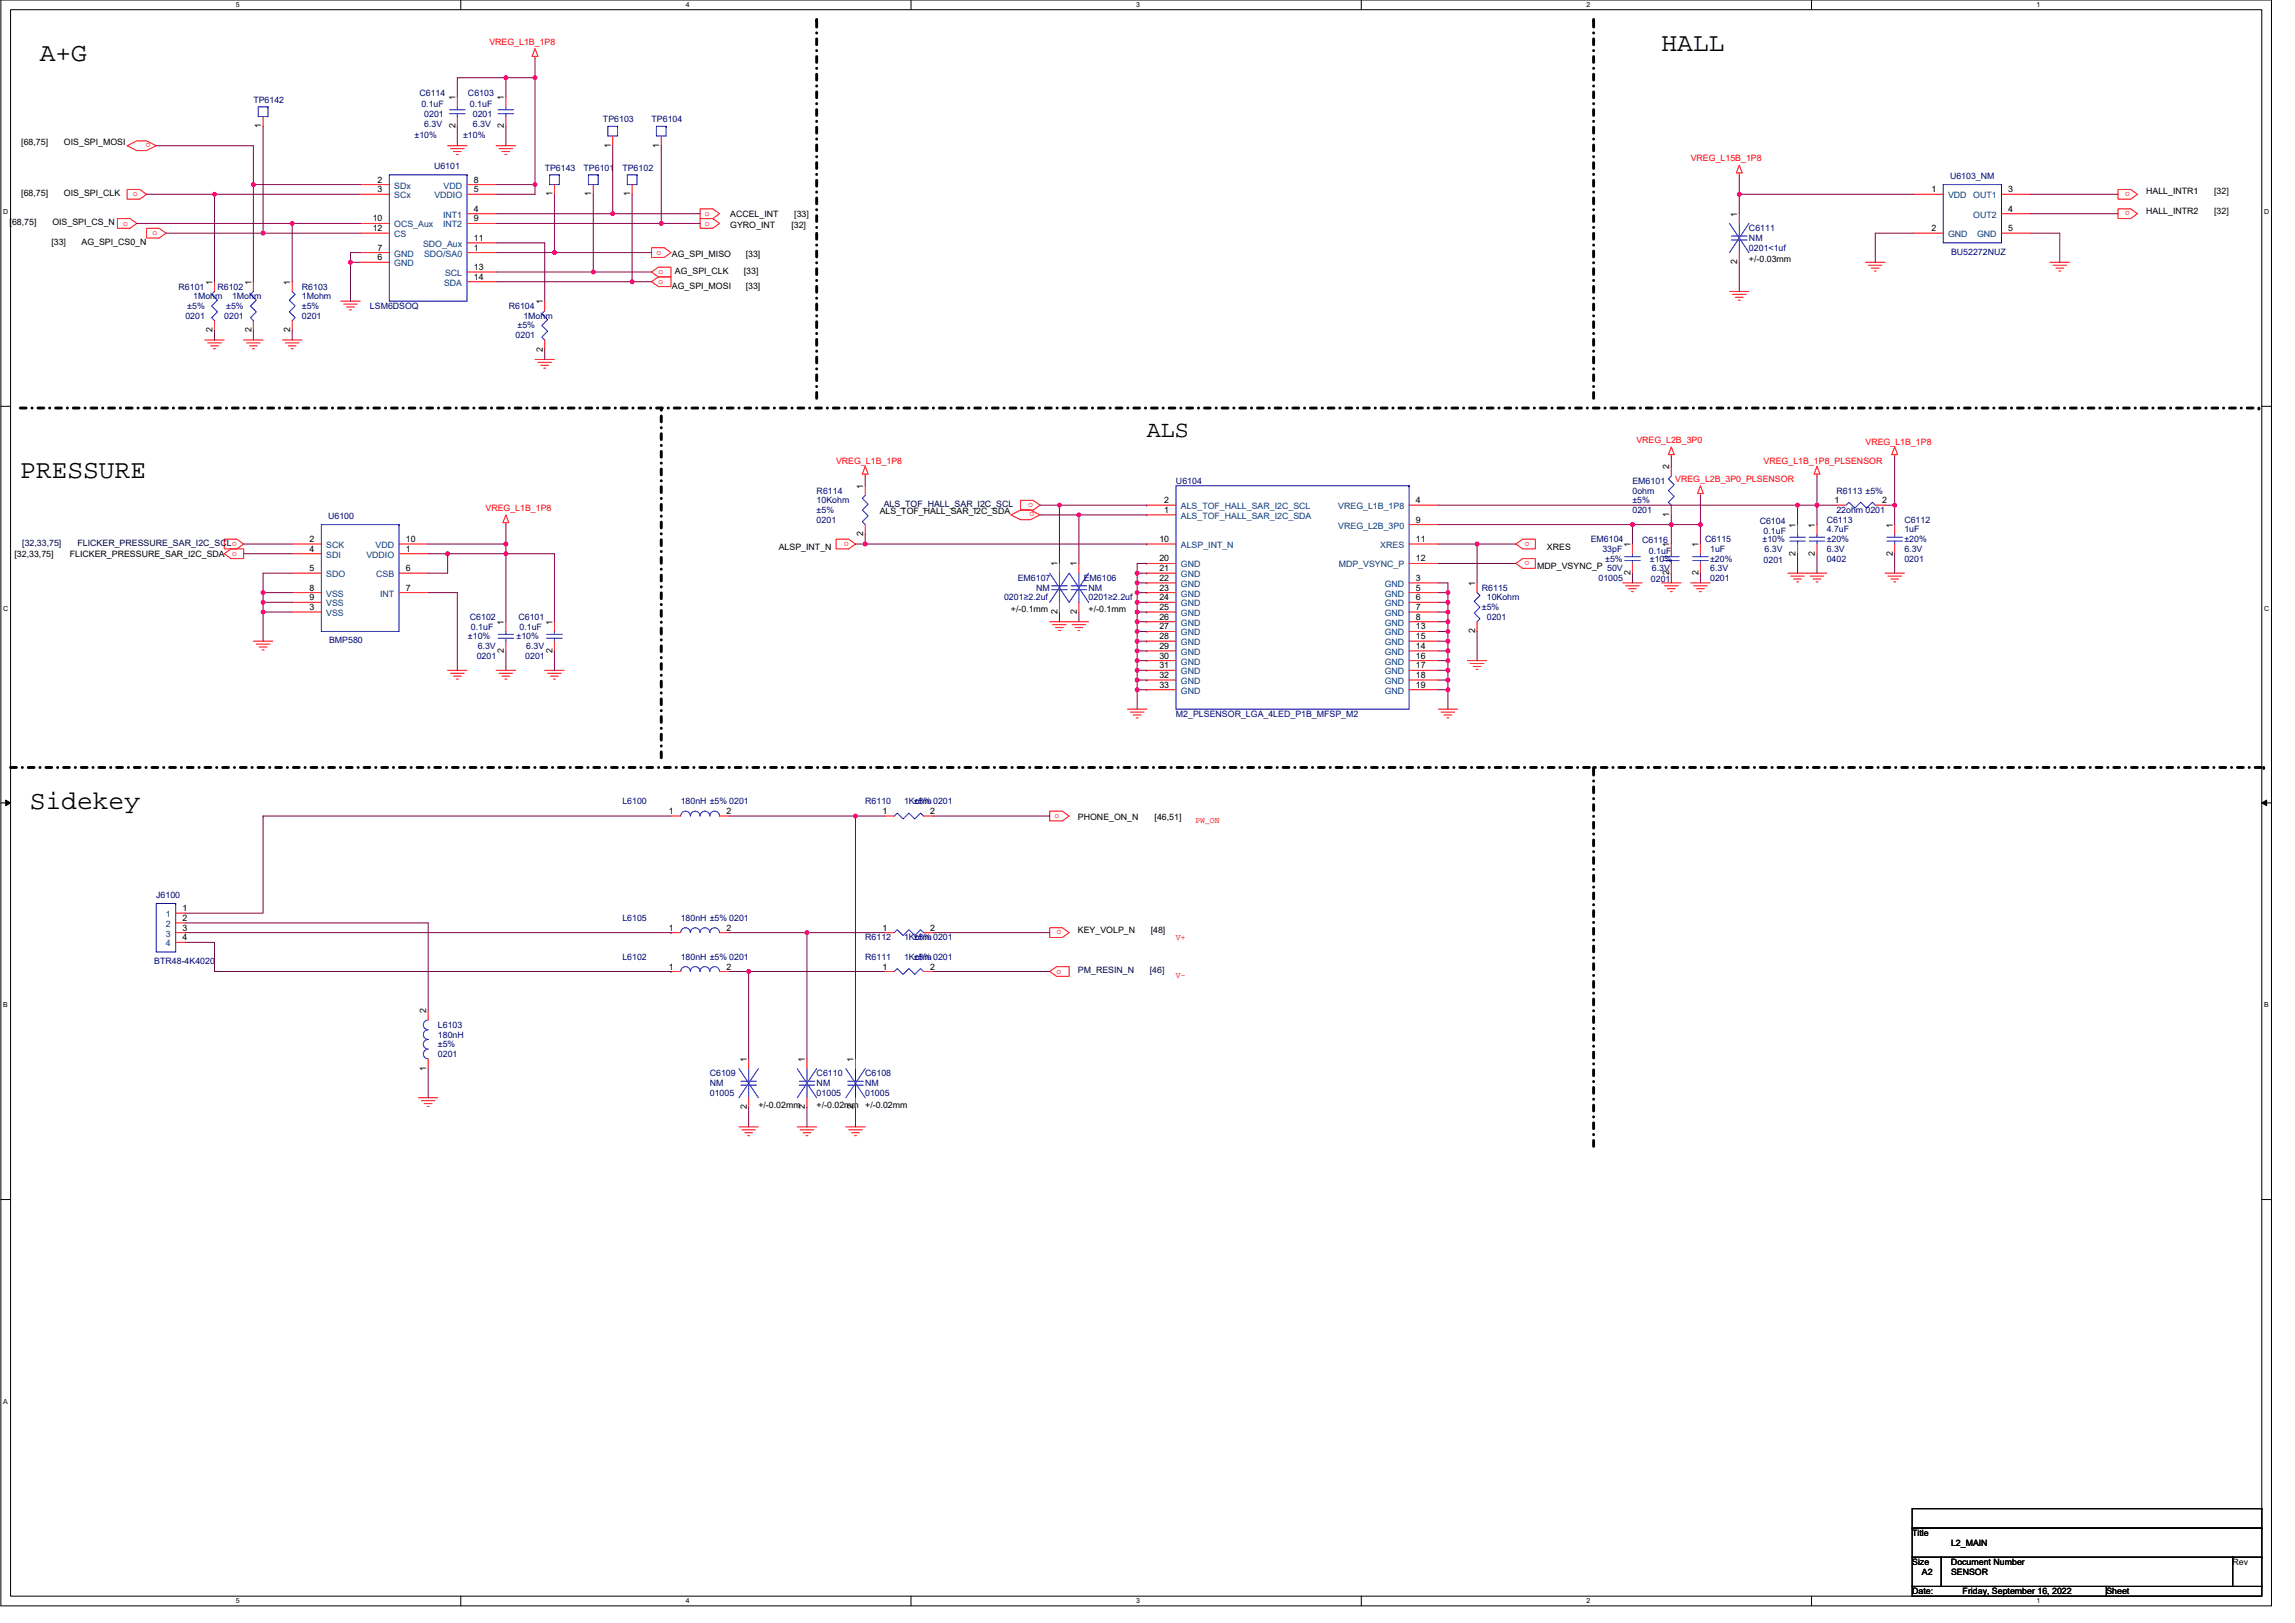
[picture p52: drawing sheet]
<svg xmlns="http://www.w3.org/2000/svg" width="420mm" height="297mm" viewBox="0 0 420 297" stroke-linecap="round" stroke-linejoin="round" font-family="sans-serif">
<defs><g id="words">
<g font-size="4.8">
<text x="7.3" y="11.1">A+G</text>
<text x="304.2" y="9.3">HALL</text>
<text x="3.7" y="87.6">PRESSURE</text>
<text x="5.5" y="148">Sidekey</text>
</g>
<text font-size="4.3" x="210" y="80">ALS</text>
<g font-size="1.6" fill="#f00">
<text x="89.6" y="8.2">VREG_L1B_1P8</text>
<text x="27.5" y="26.2" transform="rotate(180 27.5 26.2)">o</text>
<text x="309.5" y="29.5">VREG_L15B_1P8</text>
<text x="24.3" y="35.9">o</text>
<text x="389.9" y="35.1" transform="rotate(180 389.9 35.1)">o</text>
<text x="22.6" y="41.3">o</text>
<text x="129.1" y="39.5">o</text>
<text x="129.1" y="41.3">o</text>
<text x="389.9" y="38.7" transform="rotate(180 389.9 38.7)">o</text>
<text x="27.9" y="43.1">o</text>
<text x="120.2" y="46.6">o</text>
<text x="120.5" y="50.2">o</text>
<text x="120.5" y="51.9">o</text>
<text x="299.6" y="81.1">VREG_L2B_3P0</text>
<text x="341.5" y="81.4">VREG_L1B_1P8</text>
<text x="153.1" y="85">VREG_L1B_1P8</text>
<text x="306.7" y="88.2">VREG_L2B_3P0_PLSENSOR</text>
<text x="322.9" y="85">VREG_L1B_1P8_PLSENSOR</text>
<text x="88.9" y="93.5">VREG_L1B_1P8</text>
<text x="189.2" y="92" transform="rotate(180 189.2 92)">o</text>
<text x="189.3" y="93.8" transform="rotate(180 189.3 93.8)">o</text>
<text x="42.5" y="101.7">o</text>
<text x="43.4" y="99.1" transform="rotate(180 43.4 99.1)">o</text>
<text x="155.4" y="99.1" transform="rotate(180 155.4 99.1)">o</text>
<text x="280" y="99.1" transform="rotate(180 280 99.1)">o</text>
<text x="280" y="102.7" transform="rotate(180 280 102.7)">o</text>
<text x="193.1" y="149.7">o</text>
<text x="218.9" y="150.6">PW_ON</text>
<text x="194.3" y="170.2" transform="rotate(180 194.3 170.2)">o</text>
<text x="215.3" y="172">V+</text>
<text x="193.4" y="178.2">o</text>
<text x="215.3" y="179.1">V-</text>
</g>
<g font-size="1.6" fill="#000080">
<text x="76.8" y="17.6">C6114</text>
<text x="85.7" y="17.6">C6103</text>
<text x="46.4" y="18.9">TP6142</text>
<text x="77.1" y="19.6">0.1uF</text>
<text x="77.7" y="21.3">0201</text>
<text x="77.7" y="23.3">6.3V</text>
<text x="86" y="19.6">0.1uF</text>
<text x="86.6" y="21.3">0201</text>
<text x="86.6" y="23.3">6.3V</text>
<text x="110.4" y="22.4">TP6103</text>
<text x="119.3" y="22.4">TP6104</text>
<text x="75.9" y="25.3">±10%</text>
<text x="84.8" y="25.3">±10%</text>
<text x="79.5" y="30.9">U6101</text>
<text x="99.7" y="31.3">TP6143</text>
<text x="106.8" y="31.3">TP6101</text>
<text x="113.9" y="31.3">TP6102</text>
<text x="357" y="32.7">U6103_NM</text>
<text x="320.2" y="42.3">C6111</text>
<text x="320.2" y="44.1">NM</text>
<text x="320.2" y="45.9">0201&lt;1uf</text>
<text x="357.2" y="46.6">BU52272NUZ</text>
<text x="32.7" y="53">R6101</text>
<text x="39.8" y="53">R6102</text>
<text x="55.3" y="53">R6103</text>
<text x="33.9" y="58.3">0201</text>
<text x="34.3" y="56.5">±5%</text>
<text x="35.4" y="54.8">1Mohm</text>
<text x="41.1" y="58.3">0201</text>
<text x="41.4" y="56.5">±5%</text>
<text x="42.5" y="54.8">1Mohm</text>
<text x="55.3" y="54.8">1Mohm</text>
<text x="55.3" y="56.5">±5%</text>
<text x="55.3" y="58.3">0201</text>
<text x="67.7" y="56.5">LSM6DSOQ</text>
<text x="93.1" y="56.5">R6104</text>
<text x="95.8" y="58.3">1Mohm</text>
<text x="94.4" y="61.9">0201</text>
<text x="94.7" y="60.1">±5%</text>
<text x="215.3" y="88.6">U6104</text>
<text x="298.9" y="88.6">EM6101</text>
<text x="60.1" y="95">U6100</text>
<text x="149.5" y="90.3">R6114</text>
<text x="149.5" y="92.1">10Kohm</text>
<text x="149.5" y="93.9">±5%</text>
<text x="149.5" y="95.7">0201</text>
<text x="298.9" y="90.3">0ohm</text>
<text x="298.9" y="92.1">±5%</text>
<text x="298.9" y="93.9">0201</text>
<text x="322.2" y="95.8">C6104</text>
<text x="334.4" y="95.7">C6113</text>
<text x="336.2" y="90.3">R6113 ±5%</text>
<text x="336.2" y="93.9">22ohm 0201</text>
<text x="348.6" y="95.7">C6112</text>
<text x="291.2" y="99.2">EM6104</text>
<text x="293.3" y="101">33pF</text>
<text x="300.6" y="99.4">C6116</text>
<text x="301.9" y="101.4">0.1uF</text>
<text x="312.2" y="99.2">C6115</text>
<text x="313.1" y="101">1uF</text>
<text x="322.7" y="99.2">±10%</text>
<text x="322.9" y="97.8">0.1uF</text>
<text x="323" y="101">6.3V</text>
<text x="334.4" y="97.4">4.7uF</text>
<text x="334.4" y="101">6.3V</text>
<text x="334.4" y="99.2">±20%</text>
<text x="348.6" y="97.4">1uF</text>
<text x="348.6" y="101">6.3V</text>
<text x="348.6" y="99.2">±20%</text>
<text x="186.3" y="106.3">EM6107</text>
<text x="198.4" y="106.3">EM6106</text>
<text x="292.6" y="106.3">01005</text>
<text x="293.9" y="102.8">±5%</text>
<text x="302.1" y="102.8">±10%</text>
<text x="302.2" y="106.5">0201</text>
<text x="302.4" y="104.6">6.3V</text>
<text x="313.1" y="106.3">0201</text>
<text x="313.1" y="104.6">6.3V</text>
<text x="313.1" y="102.8">±20%</text>
<text x="322.9" y="103">0201</text>
<text x="334.4" y="102.8">0402</text>
<text x="348.6" y="102.8">0201</text>
<text x="86" y="113.4">C6102</text>
<text x="94.9" y="113.4">C6101</text>
<text x="183.8" y="109.9">0201≥2.2uf</text>
<text x="189.7" y="108.1">NM</text>
<text x="199.3" y="108.1">NM</text>
<text x="199.3" y="109.9">0201≥2.2uf</text>
<text x="271.3" y="108.1">R6115</text>
<text x="271.3" y="111.7">±5%</text>
<text x="272.2" y="109.9">10Kohm</text>
<text x="272.2" y="113.4">0201</text>
<text x="60.3" y="117.7">BMP580</text>
<text x="85.7" y="117">±10%</text>
<text x="86.2" y="115.2">0.1uF</text>
<text x="87.5" y="118.8">6.3V</text>
<text x="94.6" y="117">±10%</text>
<text x="95.1" y="115.2">0.1uF</text>
<text x="96.3" y="118.8">6.3V</text>
<text x="87.3" y="120.6">0201</text>
<text x="96.2" y="120.6">0201</text>
<text x="215.3" y="131.2">M2_PLSENSOR_LGA_4LED_P1B_MFSP_M2</text>
<text x="113.9" y="147.2">L6100</text>
<text x="124.6" y="147.2">180nH ±5% 0201</text>
<text x="158.4" y="147.2">R6110</text>
<text x="165.5" y="147.2">1Kohm</text>
<text x="167.3" y="147.2">±5% 0201</text>
<text x="28.6" y="164.3">J6100</text>
<text x="113.9" y="168.6">L6105</text>
<text x="124.6" y="168.6">180nH ±5% 0201</text>
<text x="158.4" y="172.1">R6112</text>
<text x="165.5" y="172.1">1Kohm</text>
<text x="167.3" y="172.1">±5% 0201</text>
<text x="28.2" y="176.4">BTR48-4K4020</text>
<text x="113.9" y="175.7">L6102</text>
<text x="124.6" y="175.7">180nH ±5% 0201</text>
<text x="158.4" y="175.7">R6111</text>
<text x="165.5" y="175.7">1Kohm</text>
<text x="167.3" y="175.7">±5% 0201</text>
<text x="80.2" y="188.1">L6103</text>
<text x="80.2" y="189.9">180nH</text>
<text x="80.2" y="191.7">±5%</text>
<text x="80.2" y="193.5">0201</text>
<text x="130" y="197">C6109</text>
<text x="149.5" y="197">C6110</text>
<text x="158.4" y="197">C6108</text>
<text x="130" y="198.8">NM</text>
<text x="130" y="200.6">01005</text>
<text x="149.5" y="198.8">NM</text>
<text x="149.5" y="200.6">01005</text>
<text x="158.4" y="198.8">NM</text>
<text x="158.4" y="200.6">01005</text>
</g>
<g font-size="1.6">
<text x="47.8" y="23.5" transform="rotate(-90 47.8 23.5)">1</text>
<text x="83.4" y="23.5" transform="rotate(-90 83.4 23.5)">2</text>
<text x="83.4" y="18.3" transform="rotate(-90 83.4 18.3)">1</text>
<text x="92.3" y="23.5" transform="rotate(-90 92.3 23.5)">2</text>
<text x="92.3" y="18.3" transform="rotate(-90 92.3 18.3)">1</text>
<text x="3.9" y="26.5">[68,75]</text>
<text x="11.7" y="26.5">OIS_SPI_MOSI</text>
<text x="111.8" y="27" transform="rotate(-90 111.8 27)">1</text>
<text x="120.7" y="27" transform="rotate(-90 120.7 27)">1</text>
<text x="3.9" y="35.9">[68,75]</text>
<text x="11.7" y="35.9">OIS_SPI_CLK</text>
<text x="69.1" y="33.4">2</text>
<text x="69.1" y="35.2">3</text>
<text x="86.7" y="35.2">5</text>
<text x="86.7" y="33.4">8</text>
<text x="101.1" y="35.9" transform="rotate(-90 101.1 35.9)">1</text>
<text x="108.3" y="35.9" transform="rotate(-90 108.3 35.9)">1</text>
<text x="115.4" y="35.9" transform="rotate(-90 115.4 35.9)">1</text>
<text x="353.6" y="35.2">1</text>
<text x="367.7" y="35.2">3</text>
<text x="392.9" y="35.6">HALL_INTR1</text>
<text x="405.4" y="35.6">[32]</text>
<text x="1.8" y="41.3">[68,75]</text>
<text x="9.6" y="41.3">OIS_SPI_CS_N</text>
<text x="68.2" y="40.5">10</text>
<text x="86.7" y="38.8">4</text>
<text x="86.7" y="40.5">9</text>
<text x="133.7" y="39.7">ACCEL_INT</text>
<text x="133.7" y="41.8">GYRO_INT</text>
<text x="144.9" y="41.8">[32]</text>
<text x="145.4" y="39.7">[33]</text>
<text x="318.1" y="39.6" transform="rotate(-90 318.1 39.6)">1</text>
<text x="367.7" y="38.8">4</text>
<text x="392.9" y="39.1">HALL_INTR2</text>
<text x="405.4" y="39.1">[32]</text>
<text x="9.4" y="44.8">[33]</text>
<text x="14.9" y="44.8">AG_SPI_CS0_N</text>
<text x="68.2" y="42.3">12</text>
<text x="69.1" y="47.6">6</text>
<text x="69.1" y="45.9">7</text>
<text x="86.7" y="45.9">1</text>
<text x="86.7" y="44.1">11</text>
<text x="123" y="47.1">AG_SPI_MISO</text>
<text x="136.5" y="47.1">[33]</text>
<text x="353.6" y="42.3">2</text>
<text x="367.7" y="42.3">5</text>
<text x="38.9" y="52.1" transform="rotate(-90 38.9 52.1)">1</text>
<text x="46" y="52.1" transform="rotate(-90 46 52.1)">1</text>
<text x="53.1" y="52.1" transform="rotate(-90 53.1 52.1)">1</text>
<text x="86.7" y="49.4">13</text>
<text x="86.7" y="51.2">14</text>
<text x="123" y="52.8">AG_SPI_MOSI</text>
<text x="123.6" y="50.1">AG_SPI_CLK</text>
<text x="136.2" y="50.1">[33]</text>
<text x="136.5" y="52.8">[33]</text>
<text x="318.1" y="48.4" transform="rotate(-90 318.1 48.4)">2</text>
<text x="320.2" y="48">+/-0.03mm</text>
<text x="99.4" y="55.7" transform="rotate(-90 99.4 55.7)">1</text>
<text x="38.9" y="60.8" transform="rotate(-90 38.9 60.8)">2</text>
<text x="46" y="60.8" transform="rotate(-90 46 60.8)">2</text>
<text x="53.1" y="60.8" transform="rotate(-90 53.1 60.8)">2</text>
<text x="99.4" y="64.4" transform="rotate(-90 99.4 64.4)">2</text>
<text x="158" y="89.4" transform="rotate(-90 158 89.4)">1</text>
<text x="305.6" y="85.9" transform="rotate(-90 305.6 85.9)">2</text>
<text x="161.1" y="94.1">ALS_TOF_HALL_SAR_I2C_SDA</text>
<text x="213.2" y="92.1">2</text>
<text x="213.2" y="93.9">1</text>
<text x="259.2" y="92.1">4</text>
<text x="259.2" y="95.6">9</text>
<text x="305.6" y="94.6" transform="rotate(-90 305.6 94.6)">1</text>
<text x="335.8" y="92.1">1</text>
<text x="344.6" y="92.1">2</text>
<text x="2.6" y="101.9">[32,33,75]</text>
<text x="12.8" y="101.9">FLICKER_PRESSURE_SAR_I2C_SDA</text>
<text x="56.7" y="99.2">2</text>
<text x="56.7" y="101">4</text>
<text x="74.3" y="99.2">10</text>
<text x="74.3" y="101">1</text>
<text x="142.6" y="100.6">ALSP_INT_N</text>
<text x="158" y="98.2" transform="rotate(-90 158 98.2)">2</text>
<text x="212.3" y="99.2">10</text>
<text x="259.2" y="99.2">11</text>
<text x="283.2" y="100.6">XRES</text>
<text x="298.5" y="100.1" transform="rotate(-90 298.5 100.1)">1</text>
<text x="305.6" y="100.1" transform="rotate(-90 305.6 100.1)">1</text>
<text x="310.9" y="100.1" transform="rotate(-90 310.9 100.1)">1</text>
<text x="328.7" y="101.7" transform="rotate(-90 328.7 101.7)">2</text>
<text x="328.7" y="96.5" transform="rotate(-90 328.7 96.5)">1</text>
<text x="332.3" y="101.7" transform="rotate(-90 332.3 101.7)">2</text>
<text x="332.3" y="96.5" transform="rotate(-90 332.3 96.5)">1</text>
<text x="346.5" y="101.7" transform="rotate(-90 346.5 101.7)">2</text>
<text x="346.5" y="96.5" transform="rotate(-90 346.5 96.5)">1</text>
<text x="56.7" y="104.5">5</text>
<text x="74.3" y="104.5">6</text>
<text x="193.6" y="103.7" transform="rotate(-90 193.6 103.7)">1</text>
<text x="197.2" y="103.7" transform="rotate(-90 197.2 103.7)">1</text>
<text x="212.3" y="106.3">22</text>
<text x="212.3" y="104.5">21</text>
<text x="212.3" y="102.8">20</text>
<text x="259.2" y="102.8">12</text>
<text x="259.2" y="106.3">3</text>
<text x="270.1" y="107.2" transform="rotate(-90 270.1 107.2)">1</text>
<text x="281.4" y="104.2">MDP_VSYNC_P 50V</text>
<text x="298.5" y="105.3" transform="rotate(-90 298.5 105.3)">2</text>
<text x="305.6" y="105.3" transform="rotate(-90 305.6 105.3)">2</text>
<text x="310.9" y="105.3" transform="rotate(-90 310.9 105.3)">2</text>
<text x="56.7" y="108.1">8</text>
<text x="56.7" y="111.7">3</text>
<text x="56.7" y="109.9">9</text>
<text x="74.3" y="108.1">7</text>
<text x="185.1" y="112">+/-0.1mm</text>
<text x="193.6" y="112.4" transform="rotate(-90 193.6 112.4)">2</text>
<text x="197.2" y="112.4" transform="rotate(-90 197.2 112.4)">2</text>
<text x="199.3" y="112">+/-0.1mm</text>
<text x="212.3" y="108.1">23</text>
<text x="212.3" y="109.9">24</text>
<text x="212.3" y="111.7">25</text>
<text x="212.3" y="113.4">26</text>
<text x="259.2" y="109.9">6</text>
<text x="259.2" y="108.1">5</text>
<text x="259.2" y="111.7">7</text>
<text x="259.2" y="113.4">8</text>
<text x="92.3" y="119.5" transform="rotate(-90 92.3 119.5)">2</text>
<text x="92.3" y="114.3" transform="rotate(-90 92.3 114.3)">1</text>
<text x="101.1" y="119.5" transform="rotate(-90 101.1 119.5)">2</text>
<text x="101.1" y="114.3" transform="rotate(-90 101.1 114.3)">1</text>
<text x="212.3" y="115.2">27</text>
<text x="212.3" y="117">28</text>
<text x="212.3" y="118.8">29</text>
<text x="259.2" y="117">15</text>
<text x="259.2" y="115.2">13</text>
<text x="259.2" y="118.8">14</text>
<text x="270.1" y="115.9" transform="rotate(-90 270.1 115.9)">2</text>
<text x="212.3" y="120.5">30</text>
<text x="212.3" y="122.3">31</text>
<text x="212.3" y="124.1">32</text>
<text x="212.3" y="125.9">33</text>
<text x="259.2" y="122.3">17</text>
<text x="259.2" y="124.1">18</text>
<text x="259.2" y="120.5">16</text>
<text x="259.2" y="125.9">19</text>
<text x="122.5" y="149">1</text>
<text x="133" y="149">2</text>
<text x="161.6" y="149">1</text>
<text x="170.3" y="149">2</text>
<text x="197.3" y="150.1">PHONE_ON_N</text>
<text x="211.4" y="150.1">[46,51]</text>
<text x="33.4" y="166.8">1</text>
<text x="33.4" y="168.5">2</text>
<text x="33.4" y="170.3">3</text>
<text x="33.4" y="172.1">4</text>
<text x="122.5" y="170.3">1</text>
<text x="133" y="170.3">2</text>
<text x="161.6" y="170.3">1</text>
<text x="170.3" y="170.3">2</text>
<text x="197.3" y="170.7">KEY_VOLP_N</text>
<text x="210.7" y="170.7">[48]</text>
<text x="122.5" y="177.4">1</text>
<text x="133" y="177.4">2</text>
<text x="161.6" y="177.4">1</text>
<text x="170.3" y="177.4">2</text>
<text x="78" y="185.4" transform="rotate(-90 78 185.4)">2</text>
<text x="78" y="195.9" transform="rotate(-90 78 195.9)">1</text>
<text x="136.7" y="194.3" transform="rotate(-90 136.7 194.3)">1</text>
<text x="147.4" y="194.3" transform="rotate(-90 147.4 194.3)">1</text>
<text x="156.3" y="194.3" transform="rotate(-90 156.3 194.3)">1</text>
<text x="136.7" y="203.1" transform="rotate(-90 136.7 203.1)">2</text>
<text x="138.8" y="202.7">+/-0.02mm</text>
<text x="147.4" y="203.1" transform="rotate(-90 147.4 203.1)">2</text>
<text x="149.5" y="202.7">+/-0.02mm</text>
<text x="156.3" y="203.1" transform="rotate(-90 156.3 203.1)">2</text>
<text x="158.4" y="202.7">+/-0.02mm</text>
<text x="350.1" y="281.1">Title</text>
<text x="350.1" y="286.4">Size</text>
<text x="357.2" y="286.4">Document Number</text>
<text x="357.2" y="282.9">L2_MAIN</text>
<text x="408.7" y="286.4">Rev</text>
<text x="350.1" y="291.8">Date:</text>
<text x="351.8" y="288.2">A2</text>
<text x="357.2" y="288.2">SENSOR</text>
<text x="359.3" y="291.8">Friday, September 16, 2022</text>
<text x="385.6" y="291.8">Sheet</text>
</g>
<g font-size="1.6" fill="#004080">
<text x="72.2" y="34.5">SDx</text>
<text x="81.2" y="34.5">VDD</text>
<text x="72.2" y="36.3">SCx</text>
<text x="72.2" y="41.6">OCS_Aux</text>
<text x="79.5" y="36.3">VDDIO</text>
<text x="81.1" y="39.8">INT1</text>
<text x="81.1" y="41.6">INT2</text>
<text x="356.6" y="36.3">VDD</text>
<text x="361.2" y="39.8">OUT2</text>
<text x="361.2" y="36.3">OUT1</text>
<text x="72.2" y="46.9">GND</text>
<text x="72.2" y="43.4">CS</text>
<text x="77.5" y="45.2">SDO_Aux</text>
<text x="77.6" y="46.9">SDO/SA0</text>
<text x="356.6" y="43.4">GND</text>
<text x="362" y="43.4">GND</text>
<text x="72.2" y="48.7">GND</text>
<text x="81.3" y="52.3">SDA</text>
<text x="81.5" y="50.5">SCL</text>
<text x="216.2" y="93.2">ALS_TOF_HALL_SAR_I2C_SCL</text>
<text x="216.2" y="95">ALS_TOF_HALL_SAR_I2C_SDA</text>
<text x="245" y="93.2">VREG_L1B_1P8</text>
<text x="59.7" y="100.3">SCK</text>
<text x="68.8" y="100.3">VDD</text>
<text x="216.2" y="100.3">ALSP_INT_N</text>
<text x="245" y="96.7">VREG_L2B_3P0</text>
<text x="252.7" y="100.3">XRES</text>
<text x="59.7" y="102.1">SDI</text>
<text x="59.7" y="105.6">SDO</text>
<text x="67.1" y="102.1">VDDIO</text>
<text x="68.9" y="105.6">CSB</text>
<text x="216.2" y="107.4">GND</text>
<text x="216.2" y="105.6">GND</text>
<text x="216.2" y="103.8">GND</text>
<text x="245.1" y="103.8">MDP_VSYNC_P</text>
<text x="253.5" y="107.4">GND</text>
<text x="59.7" y="109.2">VSS</text>
<text x="59.7" y="112.7">VSS</text>
<text x="59.7" y="111">VSS</text>
<text x="69.6" y="109.2">INT</text>
<text x="216.2" y="109.2">GND</text>
<text x="216.2" y="111">GND</text>
<text x="216.2" y="112.7">GND</text>
<text x="253.5" y="111">GND</text>
<text x="253.5" y="109.2">GND</text>
<text x="253.5" y="112.7">GND</text>
<text x="216.2" y="116.3">GND</text>
<text x="216.2" y="118.1">GND</text>
<text x="216.2" y="119.8">GND</text>
<text x="216.2" y="114.5">GND</text>
<text x="253.5" y="118.1">GND</text>
<text x="253.5" y="116.3">GND</text>
<text x="253.5" y="119.8">GND</text>
<text x="253.5" y="114.5">GND</text>
<text x="216.2" y="121.6">GND</text>
<text x="216.2" y="123.4">GND</text>
<text x="216.2" y="125.2">GND</text>
<text x="253.5" y="123.4">GND</text>
<text x="253.5" y="125.2">GND</text>
<text x="253.5" y="121.6">GND</text>
<text x="216.2" y="127">GND</text>
<text x="253.5" y="127">GND</text>
<text x="30.4" y="167.8">1</text>
<text x="30.4" y="169.6">2</text>
<text x="30.4" y="171.4">3</text>
<text x="30.4" y="173.2">4</text>
</g>
<g font-size="1.6" fill="#000040">
<text x="161.8" y="92.8">ALS_TOF_HALL_SAR_I2C_SCL</text>
<text x="4.1" y="99.9">[32,33,75]</text>
<text x="14.2" y="99.9">FLICKER_PRESSURE_SAR_I2C_SCL</text>
<text x="197.3" y="178.2">PM_RESIN_N</text>
<text x="210.5" y="178.2">[46]</text>
</g>
<g font-size="1.3">
<text x="43.1" y="1.3">5</text>
<text x="125.6" y="1.3">4</text>
<text x="208" y="1.3">3</text>
<text x="290.4" y="1.3">2</text>
<text x="372.9" y="1.3">1</text>
<text x=".6" y="39.2">D</text>
<text x="414.5" y="39.2">D</text>
<text x=".6" y="111.8">C</text>
<text x="414.5" y="111.8">C</text>
<text x=".6" y="184.4">B</text>
<text x="414.5" y="184.4">B</text>
<text x=".6" y="257">A</text>
<text x="43.1" y="293.4">5</text>
<text x="125.6" y="293.4">4</text>
<text x="208" y="293.4">3</text>
<text x="290.4" y="293.4">2</text>
<text x="372.9" y="293.4">1</text>
</g>
</g></defs>
<path d="M.2 0h415.7v293.9h-415.7zM1.9 1.8h412.2v290.3h-412.2z" fill="none" stroke="#000" stroke-width=".18"/>
<g fill="#fff">
<path d="M43.1 .2h.8v1.4h-.8z"/>
<path d="M43.1 292.3h.8v1.4h-.8z"/>
</g>
<path d="M84.4 0v1.8M84.4 292.1v1.8" fill="none" stroke="#000" stroke-width=".18"/>
<g fill="#fff">
<path d="M125.6 .2h.7v1.4h-.7z"/>
<path d="M125.6 292.3h.7v1.4h-.7z"/>
</g>
<path d="M166.8 0v1.8M166.8 292.1v1.8" fill="none" stroke="#000" stroke-width=".18"/>
<g fill="#fff">
<path d="M208 .2h.7v1.4h-.7z"/>
<path d="M208 292.3h.7v1.4h-.7z"/>
</g>
<path d="M249.2 0v1.8M249.2 292.1v1.8" fill="none" stroke="#000" stroke-width=".18"/>
<g fill="#fff">
<path d="M290.4 .2h.7v1.4h-.7z"/>
<path d="M290.4 292.3h.7v1.4h-.7z"/>
</g>
<path d="M331.6 0v1.8M331.6 292.1v1.8" fill="none" stroke="#000" stroke-width=".18"/>
<g fill="#fff">
<path d="M372.9 .2h.7v1.4h-.7z"/>
<path d="M372.9 292.3h.7v1.4h-.7z"/>
<path d="M.6 38.1h.9v1.4h-.9z"/>
<path d="M414.5 38.1h.9v1.4h-.9z"/>
<path d="M.6 110.7h.9v1.4h-.9z"/>
<path d="M414.5 110.7h.9v1.4h-.9z"/>
</g>
<path d="M.2 74.4h1.7M414.1 74.4h1.8" fill="none" stroke="#000" stroke-width=".18"/>
<g fill="#fff">
<path d="M.6 183.2h.9v1.5h-.9z"/>
<path d="M414.5 183.2h.9v1.5h-.9z"/>
</g>
<path d="M.2 147h1.7M414.1 147h1.8" fill="none" stroke="#000" stroke-width=".18"/>
<path d="M1 146.4l.9 .6-.9 .5zM414.1 147l.9-.6v1.1z" fill="#000" stroke="#000" stroke-width=".18"/>
<path d="M.6 255.8h.9v1.5h-.9z" fill="#fff"/>
<g fill="none" stroke="#000" stroke-width=".18">
<path d="M.2 219.5h1.7M414.1 219.5h1.8M350.1 276.1h64v3.6h-64zM350.1 279.7h64v5.3h-64zM414.1 276.1h.1M414.1 279.7h.1M350.1 285h5.3v5.3h-5.3zM350.1 290.3h35.5v1.8h-35.5zM355.4 285h.1M355.4 285h53.3v5.3h-53.3zM385.6 290.3h.1M385.6 290.3h28.5v1.8h-28.5z"/>
<path d="M408.7 285h.1M408.7 285h5.4v5.3h-5.4zM414.1 285h.1M414.1 290.3h.1"/>
</g>
<path d="M149.5 3.6h.1M291.8 3.6h.1M3.7 74.7h409.8M121.1 74.7h.1M149.5 72.9v-69.3M291.8 72.9v-69.3M121.1 138.7v-64M1.9 140.5h412.5M414.4 140.5h.1M291.8 209.8v-69.3" fill="none" stroke="#000" stroke-width=".53" stroke-dasharray="1.1 1.1 0 1.1"/>
<g fill="#000" stroke-dasharray="1.1 1.1 0 1.1">
<circle cx="413.5" cy="74.7" r=".27"/>
<circle cx="291.8" cy="140.5" r=".27"/>
</g>
<g fill="none" stroke="#f00" stroke-width=".18">
<path d="M83.7 17.8v1.8M92.6 17.8v1.8M97.9 8.9l.6 1.4h-1.1zM97.9 10.3v.4M23.3 34.7h2.3l1.2 .9-1.2 .8h-2.3zM23.3 26.7l1.7-.9h1.8l1.8 .9-1.8 .9h-1.8zM48.2 21.3v1.8M65.9 33.8h5.4M65.9 35.6h5.4M81.9 26.7h3.6M82.5 27.2h2.5M83 27.7h1.4"/>
<path d="M83.5 28.3h.4M83.7 21.3v1.8M85.5 39.1h5.3M85.5 35.6h5.3M85.5 33.8h5.3M90.8 26.7h3.6M91.4 27.2h2.5M91.9 27.7h1.4M92.4 28.3h.4M92.6 21.3v1.8M101.5 33.8v1.8M108.6 33.8v1.8"/>
<path d="M112.2 24.9v1.8M115.7 33.8v1.8M121.1 24.9v1.8M128.2 38.2h2.3l1.2 .9-1.2 .9h-2.3zM318.4 31.6v.4M318.4 39.1v1.8M318.4 30.2l.6 1.4h-1.1zM350.4 35.6h5.4M366.4 39.1h5.4M366.4 35.6h5.4M387.8 34.7h2.3l1.2 .9-1.2 .8h-2.3zM387.8 38.2h2.3l1.2 .9-1.2 .9h-2.3z"/>
<path d="M21.5 40h2.3l1.2 .9-1.2 .9h-2.3zM26.8 41.8h2.3l1.3 .9-1.3 .9h-2.3zM39.3 51.6v1.7M39.3 58.7v1.8M46.4 51.6v1.7M46.4 58.7v1.8M53.5 51.6v1.7M53.5 58.7v1.8M62.4 55.1h3.5M62.9 55.7h2.5M63.5 56.2h1.4M64 56.7h.3"/>
<path d="M65.9 48h5.4M65.9 46.2h5.4M65.9 40.9h5.4M65.9 42.7h5.4M85.5 46.2h5.3M85.5 40.9h5.3M85.5 44.4h5.3M85.5 49.8h5.3M85.5 51.6h5.3M99.7 55.1v1.8M119.3 45.3h2.3l1.2 .9-1.2 .9h-2.3zM119.3 49.8l1.2-.9h2.3v1.8h-2.3z"/>
<path d="M119.3 51.6l1.2-.9h2.3v1.8h-2.3zM128.2 40h2.3l1.2 .9-1.2 .9h-2.3zM316.6 53.3h3.6M317.2 53.9h2.5M317.7 54.4h1.4M318.2 54.9h.4M318.4 46.2v1.8M341.5 48h3.6M342.1 48.5h2.5M342.6 49.1h1.4M343.1 49.6h.4M350.4 42.7h5.4"/>
<path d="M366.4 42.7h5.4M375.3 48h3.6M375.8 48.5h2.5M376.4 49.1h1.4M376.9 49.6h.4M37.5 62.2h3.6M38 62.8h2.5M38.6 63.3h1.4M39.1 63.8h.4M44.6 62.2h3.6M45.1 62.8h2.5M45.7 63.3h1.4"/>
<path d="M46.2 63.8h.4M51.7 62.2h3.6M52.3 62.8h2.4M52.8 63.3h1.4M53.3 63.8h.4M97.9 65.8h3.6M98.5 66.3h2.5M99 66.9h1.4M99.5 67.4h.4M99.7 62.2v1.8M41.1 98.7h2.3l1.2 .9-1.2 .9h-2.3zM53.5 99.6h5.3"/>
<path d="M73.1 99.6h5.3M92.6 94.2l.5 1.5h-1zM92.6 95.7v.3M153.1 98.7h2.3l1.2 .9-1.2 .9h-2.3zM158.4 85.3l.5 1.5h-1zM158.4 86.8v.3M158.4 88.9v1.8M158.4 96v1.8M185.1 94.2l1.7-.9h1.8l1.8 .9-1.8 .9h-1.8zM186.8 91.6h2.4l1.2 .9-1.2 .8h-2.4zM210 99.6h5.3M210 92.5h5.3"/>
<path d="M210 94.2h5.3M210 99.6h.1M210 92.5h.1M210 94.2h.1M258 92.5h5.3M258 96h5.3M258 99.6h5.3M277.5 99.6l1.3-.9h2.3v1.8h-2.3zM298.9 99.6v1.7M306 83.2v.4M306 92.5v1.7M306 85.3v1.8"/>
<path d="M306 99.6v1.7M306 81.8l.5 1.4h-1.1zM311.3 90.3v.4M311.3 99.6v1.7M311.3 88.9l.5 1.4h-1zM329.1 96v1.8M329.1 99.6v1.7M332.6 86.8v.3M332.6 96v1.8M332.6 99.6v1.7M332.6 85.3l.6 1.5h-1.1zM336.2 92.5h1.8"/>
<path d="M343.3 92.5h1.8M346.9 83.2v.4M346.9 96v1.8M346.9 99.6v1.7M346.9 81.8l.5 1.4h-1.1zM41.1 101.3l1.2-.8h2.3v1.7h-2.3zM46.4 117.3h3.5M46.9 117.9h2.5M47.5 118.4h1.4M48 118.9h.3M53.5 108.5h5.3M53.5 101.3h5.3"/>
<path d="M53.5 104.9h5.3M53.5 112h5.3M53.5 110.2h5.3M73.1 104.9h5.3M73.1 108.5h5.3M73.1 101.3h5.3M92.6 113.8v1.8M92.6 117.3v1.8M101.5 113.8v1.8M101.5 117.3v1.8M192.2 113.8h7.1M192.7 114.3h2.5"/>
<path d="M193.2 114.9h1.5M193.8 115.4h.3M194 103.1v1.8M194 110.2v1.8M196.3 114.3h2.5M196.8 114.9h1.4M197.3 115.4h.4M197.5 103.1v1.8M197.5 110.2v1.8M210 115.6h5.3M210 117.3h5.3M210 119.1h5.3"/>
<path d="M210 106.7h5.3M210 108.5h5.3M210 110.2h5.3M210 112h5.3M210 113.8h5.3M210 104.9h5.3M210 103.1h5.3M210 115.6h.1M210 117.3h.1M210 119.1h.1M210 106.7h.1M210 108.5h.1"/>
<path d="M210 110.2h.1M210 112h.1M210 113.8h.1M210 104.9h.1M210 103.1h.1M258 103.1h5.3M258 117.3h5.3M258 115.6h5.3M258 119.1h5.3M258 110.2h5.3M258 106.7h5.3M258 108.5h5.3"/>
<path d="M258 112h5.3M258 113.8h5.3M270.4 106.7v1.8M270.4 113.8v1.8M277.5 103.1l1.3-.9h2.3v1.8h-2.3zM297.1 106.7h3.5M297.6 107.2h2.5M298.2 107.7h1.4M298.7 108.3h.3M298.9 103.1v1.8M304.2 106.7h3.6M304.7 107.2h2.5"/>
<path d="M305.3 107.7h1.4M305.8 108.3h.4M306 103.1v1.8M309.5 106.7h3.6M310.1 107.2h2.5M310.6 107.7h1.4M311.1 108.3h.4M311.3 103.1v1.8M327.3 104.9h7.1M327.8 105.4h2.5M328.4 106h1.4M328.9 106.5h.4"/>
<path d="M331.4 105.4h2.5M331.9 106h1.5M332.5 106.5h.3M345.1 104.9h3.5M345.6 105.4h2.5M346.2 106h1.4M346.7 106.5h.3M81.9 122.7h3.6M82.5 123.2h2.5M83 123.7h1.4M83.5 124.3h.4M90.8 122.7h3.6"/>
<path d="M91.4 123.2h2.5M91.9 123.7h1.4M92.4 124.3h.4M99.7 122.7h3.6M100.3 123.2h2.4M100.8 123.7h1.4M101.3 124.3h.4M206.4 129.8h3.6M206.9 130.3h2.5M207.5 130.9h1.4M208 131.4h.4M210 120.9h5.3"/>
<path d="M210 122.7h5.3M210 124.5h5.3M210 126.2h5.3M210 120.9h.1M210 122.7h.1M210 124.5h.1M210 126.2h.1M258 122.7h5.3M258 124.5h5.3M258 120.9h5.3M258 126.2h5.3M263.3 129.8h3.6"/>
<path d="M263.8 130.3h2.5M264.4 130.9h1.4M264.9 131.4h.4M268.6 120.9h3.6M269.2 121.4h2.5M269.7 122h1.4M270.2 122.5h.4M122.8 149.4h1.8M131.7 149.4h1.8M162 149.4h1.7M169.1 149.4h1.7M192.2 148.5h2.3l1.2 .9-1.2 .8h-2.3z"/>
<path d="M32.2 168.9h1.7M32.2 170.7h1.7M32.2 172.5h1.7M32.2 167.1h1.7M122.8 177.8h1.8M122.8 170.7h1.8M131.7 177.8h1.8M131.7 170.7h1.8M162 170.7h1.7M162 177.8h1.7M169.1 170.7h1.7M169.1 177.8h1.7"/>
<path d="M192.2 169.8h2.3l1.2 .9-1.2 .9h-2.3zM192.2 177.8l1.2-.9h2.3v1.8h-2.3zM78.4 193.8v1.8M78.4 184.9v1.8M137.1 193.8v1.8M147.7 193.8v1.8M156.6 193.8v1.8M76.6 200.9h3.6M77.1 201.4h2.5M77.7 202h1.4M78.2 202.5h.4M135.3 206.2h3.5"/>
<path d="M135.8 206.8h2.5M136.4 207.3h1.4M136.9 207.8h.3M137.1 200.9v1.8M146 206.2h3.5M146.5 206.8h2.5M147 207.3h1.4M147.6 207.8h.3M147.7 200.9v1.8M154.8 206.2h3.6M155.4 206.8h2.5M155.9 207.3h1.4"/>
<path d="M156.4 207.8h.4M156.6 200.9v1.8"/>
</g>
<g fill="none" stroke="#00f" stroke-width=".18">
<path d="M47.3 19.6h1.8v1.7h-1.8zM49.1 19.6h.1M83.7 19.6v.5M92.6 19.6v.5M71.3 32h14.2v23.1h-14.2zM82.3 20.1h2.8M82.3 20.8h2.8M83.7 20.8v.5M85.5 32h.1M91.2 20.1h2.8M91.2 20.8h2.8M92.6 20.8v.5"/>
<path d="M100.6 32h1.8v1.8h-1.8zM102.4 32h.1M107.7 32h1.8v1.8h-1.8zM109.5 32h.1M111.3 23.1h1.8v1.8h-1.8zM113.1 23.1h.1M114.8 32h1.8v1.8h-1.8zM116.6 32h.1M120.2 23.1h1.8v1.8h-1.8zM122 23.1h.1M355.8 33.8h10.6v10.6h-10.6zM366.4 33.8h.1"/>
<path d="M39.3 53.3l-.6 .6 1.1 1-1.1 1.1 1.1 1.1-1.1 1 .6 .6M46.4 53.3l-.5 .6 1 1-1 1.1 1 1.1-1 1 .5 .6M53.5 53.3l.5 .6-1 1 1 1.1-1 1.1 1 1-.5 .6M99.7 56.9l-.5 .5 1.1 1.1-1.1 1.1 1.1 1-1.1 1.1 .5 .5M316.6 40.9l3.6 5.3M317 43.2h2.8M317 43.9h2.8M318.4 40.9v2.3M318.4 43.9v2.3M320.2 40.9l-3.6 5.3M58.8 96h14.3v19.6h-14.3zM73.1 96h.1"/>
<path d="M158.4 90.7l-.5 .5 1 1.1-1 1 1 1.1-1 1.1 .5 .5M215.3 88.9h42.7v40.9h-42.7zM258 88.9h.1M306 87.1l-.6 .6 1.1 1-1.1 1.1 1.1 1.1-1.1 1 .6 .6M327.7 98.3h2.8M327.7 99h2.8M329.1 97.8v.5M329.1 99v.6M331.2 98.3h2.9M331.2 99h2.9M332.6 97.8v.5M332.6 99v.6"/>
<path d="M338 92.5l.5-.6 1.1 1.1 1-1.1 1.1 1.1 1.1-1.1 .5 .6M345.4 98.3h2.9M345.4 99h2.9M346.9 97.8v.5M346.9 99v.6M91.2 116.1h2.8M91.2 116.8h2.8M92.6 115.6v.5M92.6 116.8v.5M100.1 116.1h2.8M100.1 116.8h2.8M101.5 115.6v.5"/>
<path d="M101.5 116.8v.5M192.2 104.9l3.5 5.3 3.6-5.3M192.2 110.2l3.5-5.3 3.6 5.3M192.5 107.2h2.9M192.5 107.9h2.9M194 104.9v2.3M194 107.9v2.3M196.1 107.2h2.8M196.1 107.9h2.8M197.5 104.9v2.3M197.5 107.9v2.3M270.4 108.5l.5 .5-1 1.1 1 1-1 1.1 1 1.1-.5 .5"/>
<path d="M297.4 101.9h2.9M297.4 102.6h2.9M298.9 101.3v.6M298.9 102.6v.5M304.6 101.9h2.8M304.6 102.6h2.8M306 101.3v.6M306 102.6v.5M309.9 101.9h2.8M309.9 102.6h2.8M311.3 101.3v.6M311.3 102.6v.5"/>
<path d="M124.6 149.3a.89 .89 0 0 1 .9-.8 .89 .89 0 0 1 .9 .8M126.4 149.3a.89 .89 0 0 1 .9-.8 .89 .89 0 0 1 .9 .8 .89 .89 0 0 1 .9-.8 .89 .89 0 0 1 .8 .8 .89 .89 0 0 1 .9-.8 .89 .89 0 0 1 .9 .8M163.7 149.4l.6-.6 1 1.1 1.1-1.1 1.1 1.1 1-1.1 .6 .6M28.6 165.4h3.6v8.8h-3.6zM32.2 165.4h.1M126.4 177.8a.89 .89 0 0 0-.9-.9 .89 .89 0 0 0-.9 .9M126.4 170.7a.89 .89 0 0 0-.9-.9 .89 .89 0 0 0-.9 .9M131.7 177.8a.89 .89 0 0 0-.9-.9 .89 .89 0 0 0-.9 .9 .89 .89 0 0 0-.8-.9 .89 .89 0 0 0-.9 .9 .89 .89 0 0 0-.9-.9 .89 .89 0 0 0-.9 .9M131.7 170.7a.89 .89 0 0 0-.9-.9 .89 .89 0 0 0-.9 .9 .89 .89 0 0 0-.8-.9 .89 .89 0 0 0-.9 .9 .89 .89 0 0 0-.9-.9 .89 .89 0 0 0-.9 .9M163.7 170.7l.6-.5 1 1 1.1-1 1.1 1 1-1 .6 .5M163.7 177.8l.6-.5 1 1 1.1-1 1.1 1 1-1 .6 .5M78.4 192a.89 .89 0 0 0-.9 .9 .89 .89 0 0 0 .9 .9"/>
<path d="M78.4 186.7a.89 .89 0 0 0-.9 .9 .89 .89 0 0 0 .9 .9 .89 .89 0 0 0-.9 .9 .89 .89 0 0 0 .9 .8 .89 .89 0 0 0-.9 .9 .89 .89 0 0 0 .9 .9M135.3 195.6l3.5 5.3M135.6 197.9h2.9M135.6 198.6h2.9M137.1 195.6v2.3M137.1 198.6v2.3M138.8 195.6l-3.5 5.3M146 195.6l3.5 5.3M146.3 197.9h2.9M146.3 198.6h2.9M147.7 195.6v2.3M147.7 198.6v2.3"/>
<path d="M149.5 195.6l-3.5 5.3M154.8 195.6l3.6 5.3M155.2 197.9h2.8M155.2 198.6h2.8M156.6 195.6v2.3M156.6 198.6v2.3M158.4 195.6l-3.6 5.3"/>
</g>
<g fill="none" stroke="#800040" stroke-width=".18">
<path d="M92.6 14.2h5.3M92.6 14.2h-8.9v3.6M92.6 14.2v3.6M97.9 10.7v3.5M97.9 14.2v19.6M26.8 35.6h12.5M28.6 26.7h17.8v7.1M39.3 35.6h26.6M39.3 35.6v16M46.4 33.8h19.5M46.4 33.8v17.8M48.2 23.1v19.6"/>
<path d="M83.7 23.1v3.6M90.8 33.8h7.1M90.8 39.1h21.4M92.6 23.1v3.6M97.9 33.8v1.8h-7.1M101.5 35.6v10.6M108.6 35.6v14.2M112.2 26.7v12.4M112.2 39.1h.1M112.2 39.1h16M115.7 35.6v16M121.1 26.7v14.2"/>
<path d="M318.4 32v3.6M350.4 35.6h-32v3.5M371.8 35.6h16M371.8 39.1h16M25 40.9h28.5M30.4 42.7h17.8M48.2 42.7h17.7M53.5 40.9h12.4M53.5 40.9v10.7M65.9 46.2h-1.7v1.8M65.9 48h-1.7v7.1M90.8 44.4h8.9v10.7"/>
<path d="M90.8 46.2h10.7M90.8 40.9h30.3M90.8 49.8h17.8M90.8 51.6h24.9M101.5 46.2h17.8M101.5 46.2h.1M108.6 49.8h.1M108.6 49.8h10.7M115.7 51.6h.1M115.7 51.6h3.6M121.1 40.9h.1M121.1 40.9h7.1"/>
<path d="M318.4 48v5.3M350.4 42.7h-7.1v5.3M371.8 42.7h5.3v5.3M39.3 60.5v1.7M46.4 60.5v1.7M53.5 60.5v1.7M99.7 64v1.8M44.6 99.6h8.9M78.4 99.6h14.2M92.6 96v3.6M92.6 99.6v1.7M156.6 99.6h1.8"/>
<path d="M158.4 87.1v1.8M158.4 97.8v1.8M158.4 99.6h51.6M190.4 92.5h3.6M190.4 94.2h7.1M194 92.5v10.6M194 92.5h16M197.5 94.2v8.9M197.5 94.2h12.5M263.3 92.5h65.8M263.3 99.6h7.1M263.3 96h35.6"/>
<path d="M270.4 99.6v7.1M270.4 99.6h7.1M298.9 96v3.6M306 83.6v1.7M306 94.2v1.8h-7.1M311.3 96h-5.3v3.6M311.3 90.7v5.3M311.3 96v3.6M329.1 92.5h3.5M329.1 92.5h.1M329.1 92.5v3.5M332.6 87.1v5.4"/>
<path d="M332.6 92.5v3.5M332.6 92.5h3.6M345.1 92.5h1.8M346.9 83.6v8.9M346.9 92.5v3.5M44.6 101.3h8.9M48.2 108.5v1.7M48.2 110.2v1.8M48.2 112v5.3M48.2 108.5h5.3M48.2 110.2h5.3M48.2 112h5.3"/>
<path d="M53.5 104.9h-5.3v3.6M78.4 101.3h3.5M78.4 108.5h5.3v14.2M81.9 101.3v3.6h-3.5M81.9 101.3h10.7M92.6 101.3h8.9v12.5M92.6 101.3v12.5M92.6 119.1v3.6M101.5 119.1v3.6M194 112v1.8M197.5 112v1.8M208.2 104.9v1.8"/>
<path d="M208.2 106.7v1.8M208.2 108.5v1.7M208.2 110.2v1.8M208.2 112v1.8M208.2 113.8v1.8M208.2 115.6v1.7M208.2 117.3v1.8M208.2 119.1v1.8M208.2 104.9h1.8M208.2 106.7h1.8M208.2 108.5h1.8M208.2 110.2h1.8"/>
<path d="M208.2 112h1.8M208.2 113.8h1.8M208.2 115.6h1.8M208.2 117.3h1.8M208.2 119.1h1.8M210 103.1h-1.8v1.8M263.3 103.1h14.2M263.3 106.7h1.8v1.8M263.3 108.5h1.8M263.3 110.2h1.8M263.3 112h1.8M263.3 113.8h1.8"/>
<path d="M263.3 115.6h1.8M263.3 117.3h1.8M263.3 119.1h1.8M265.1 108.5v1.7M265.1 110.2v1.8M265.1 112v1.8M265.1 113.8v1.8M265.1 115.6v1.7M265.1 117.3v1.8M265.1 119.1v1.8M270.4 115.6v5.3M298.9 104.9v1.8"/>
<path d="M306 104.9v1.8M311.3 104.9v1.8M329.1 101.3v3.6M332.6 101.3v3.6M346.9 101.3v3.6M208.2 120.9v1.8M208.2 122.7v1.8M208.2 124.5v1.7M208.2 126.2v3.6M208.2 120.9h1.8M208.2 122.7h1.8M208.2 124.5h1.8"/>
<path d="M208.2 126.2h1.8M263.3 120.9h1.8M263.3 122.7h1.8M263.3 124.5h1.8M263.3 126.2h1.8M265.1 120.9v1.8M265.1 122.7v1.8M265.1 124.5v1.7M265.1 126.2v3.6M48.2 149.4h.1M48.2 149.4v17.7h-14.3M48.2 149.4h74.6"/>
<path d="M133.5 149.4h23.1M156.6 149.4v44.4M156.6 149.4h5.4M170.8 149.4h21.4M33.9 168.9h44.5v16M33.9 172.5h5.4v5.3h83.5M33.9 170.7h88.9M122.8 170.7h.1M122.8 177.8h.1M133.5 170.7h14.2M133.5 177.8h3.6M137.1 177.8h24.9"/>
<path d="M137.1 177.8v16M147.7 170.7v23.1M147.7 170.7h14.3M170.8 177.8h21.4M170.8 170.7h21.4M78.4 195.6v5.3M137.1 202.7v3.5M147.7 202.7v3.5M156.6 202.7v3.5"/>
</g>
<g fill="#f0f" stroke="#f0f" stroke-width=".18">
<circle cx="137.1" cy="177.8" r=".35"/>
<circle cx="147.7" cy="170.7" r=".35"/>
<circle cx="156.6" cy="149.3" r=".35"/>
<circle cx="318.4" cy="35.6" r=".35"/>
<circle cx="92.6" cy="99.6" r=".35"/>
<circle cx="81.9" cy="101.3" r=".35"/>
<circle cx="92.6" cy="101.3" r=".35"/>
<circle cx="48.2" cy="108.5" r=".35"/>
<circle cx="48.2" cy="112" r=".35"/>
<circle cx="48.2" cy="110.2" r=".35"/>
<circle cx="92.6" cy="14.2" r=".35"/>
<circle cx="97.9" cy="33.8" r=".35"/>
<circle cx="97.9" cy="14.2" r=".35"/>
<circle cx="46.4" cy="33.8" r=".35"/>
<circle cx="39.3" cy="35.6" r=".35"/>
<circle cx="112.2" cy="39.1" r=".35"/>
<circle cx="53.5" cy="40.9" r=".35"/>
<circle cx="121.1" cy="40.9" r=".35"/>
<circle cx="48.2" cy="42.7" r=".35"/>
<circle cx="64.2" cy="48" r=".35"/>
<circle cx="101.5" cy="46.2" r=".35"/>
<circle cx="108.6" cy="49.8" r=".35"/>
<circle cx="115.7" cy="51.6" r=".35"/>
<circle cx="311.3" cy="96" r=".35"/>
<circle cx="194" cy="92.5" r=".35"/>
<circle cx="329.1" cy="92.5" r=".35"/>
<circle cx="332.6" cy="92.5" r=".35"/>
<circle cx="346.9" cy="92.5" r=".35"/>
<circle cx="197.5" cy="94.2" r=".35"/>
<circle cx="298.9" cy="96" r=".35"/>
<circle cx="306" cy="96" r=".35"/>
<circle cx="158.4" cy="99.6" r=".35"/>
<circle cx="270.4" cy="99.6" r=".35"/>
<circle cx="208.2" cy="104.9" r=".35"/>
<circle cx="208.2" cy="106.7" r=".35"/>
<circle cx="208.2" cy="108.5" r=".35"/>
<circle cx="265.1" cy="108.5" r=".35"/>
<circle cx="208.2" cy="110.2" r=".35"/>
<circle cx="265.1" cy="112" r=".35"/>
<circle cx="265.1" cy="110.2" r=".35"/>
<circle cx="208.2" cy="112" r=".35"/>
<circle cx="208.2" cy="113.8" r=".35"/>
<circle cx="265.1" cy="115.6" r=".35"/>
<circle cx="265.1" cy="113.8" r=".35"/>
<circle cx="208.2" cy="115.6" r=".35"/>
<circle cx="208.2" cy="117.3" r=".35"/>
<circle cx="265.1" cy="119.1" r=".35"/>
<circle cx="265.1" cy="117.3" r=".35"/>
<circle cx="208.2" cy="119.1" r=".35"/>
<circle cx="208.2" cy="120.9" r=".35"/>
<circle cx="265.1" cy="122.7" r=".35"/>
<circle cx="265.1" cy="120.9" r=".35"/>
<circle cx="208.2" cy="122.7" r=".35"/>
<circle cx="208.2" cy="124.5" r=".35"/>
<circle cx="265.1" cy="126.2" r=".35"/>
<circle cx="265.1" cy="124.5" r=".35"/>
<circle cx="208.2" cy="126.2" r=".35"/>
</g>
<use href="#words"/>
</svg>
